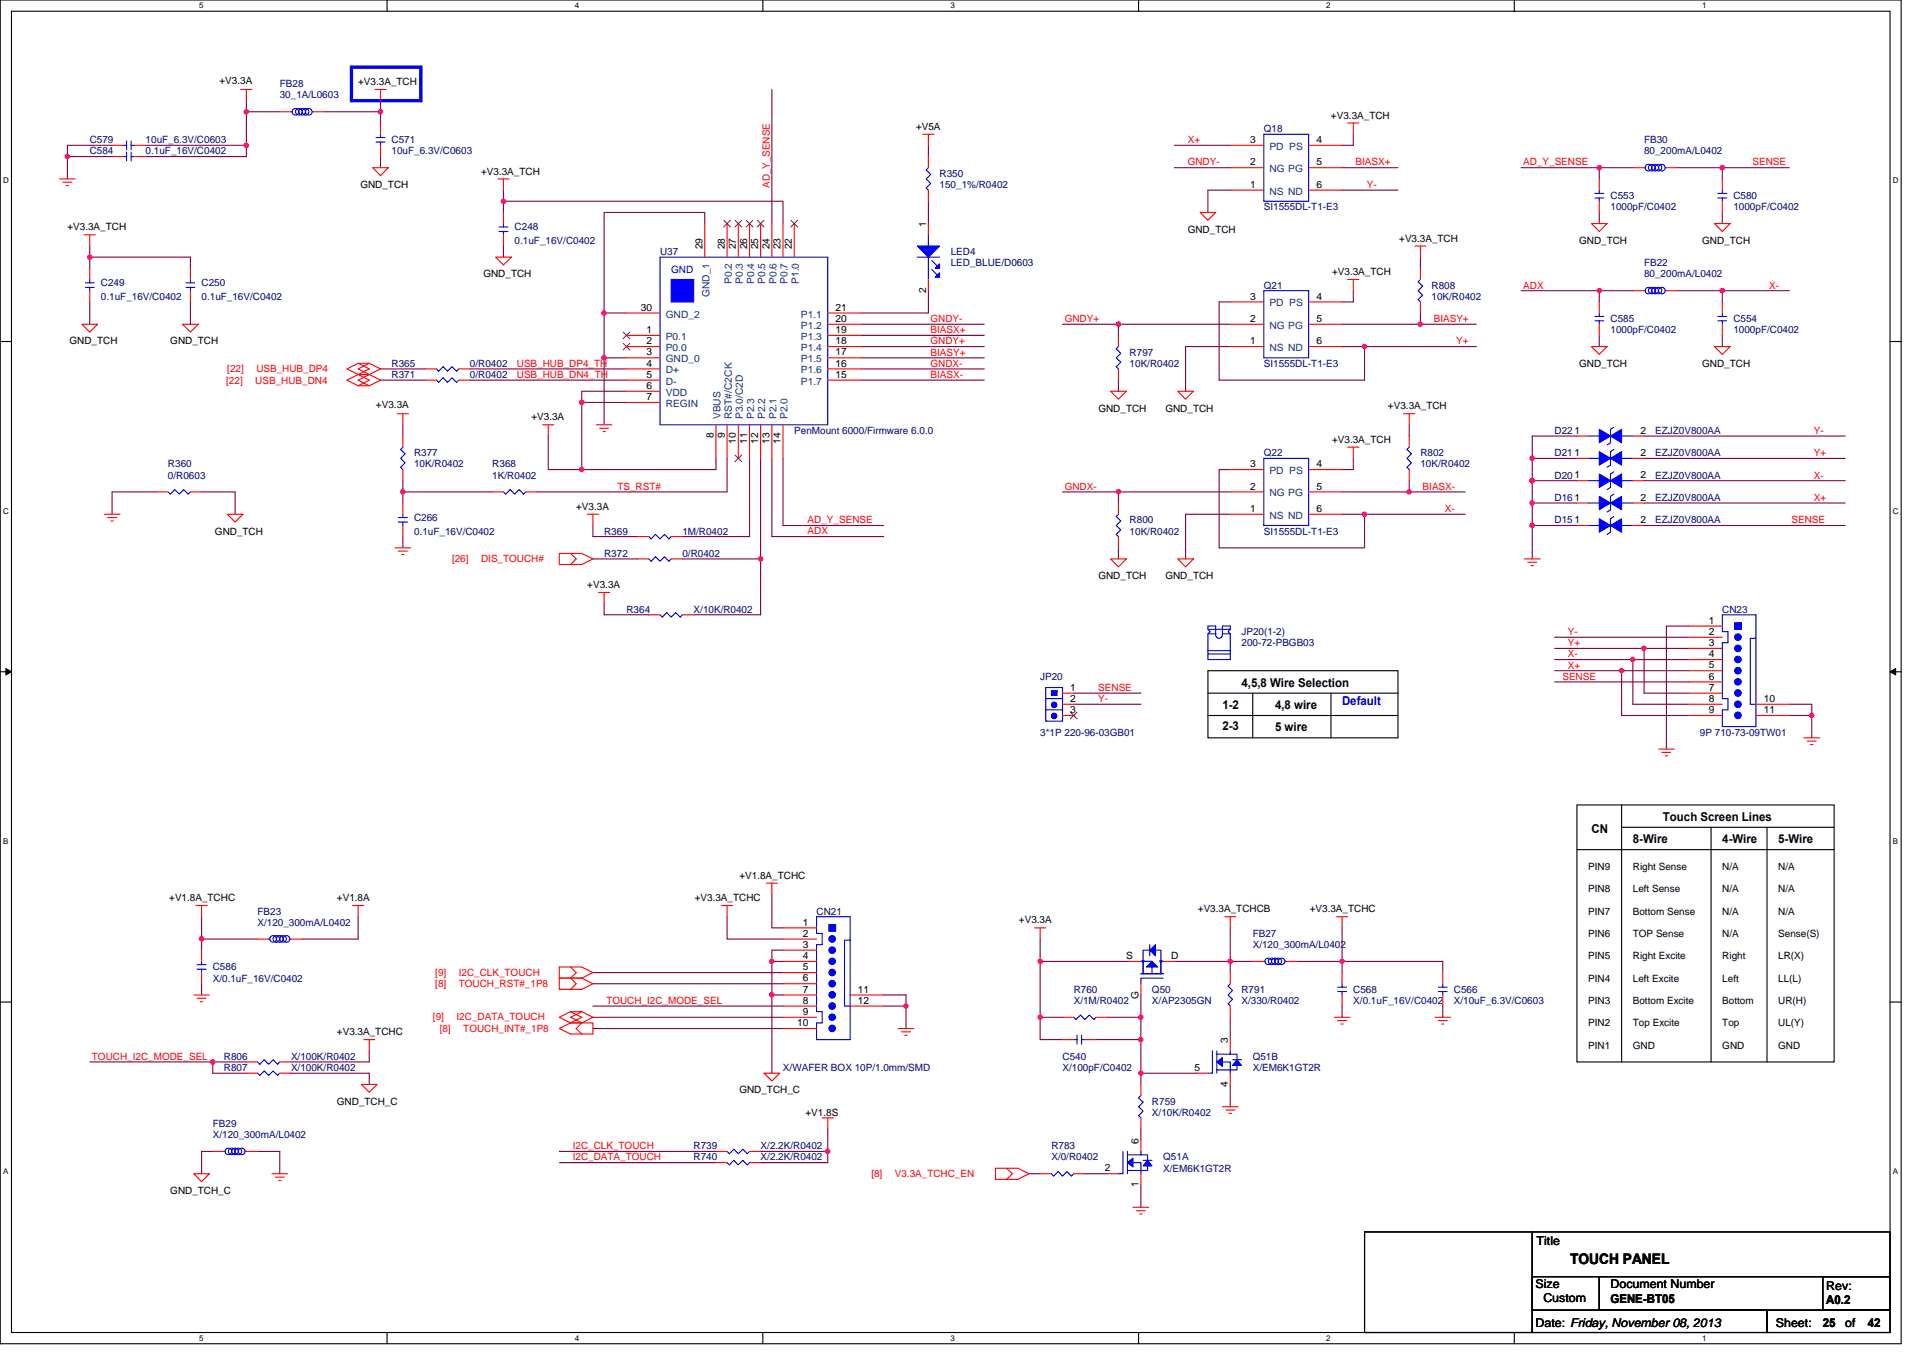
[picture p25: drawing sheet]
<svg xmlns="http://www.w3.org/2000/svg" width="297mm" height="210mm" viewBox="0 0 297 210" stroke-linecap="round" stroke-linejoin="round" font-family="sans-serif">
<defs><g id="words">
<text font-size="2.2" x="242.5" y="195.4">TOUCH PANEL</text>
<g font-size="1.9">
<text x="191.8" y="106.1">4,5,8 Wire Selection</text>
<text x="188.8" y="109.5">1-2</text>
<text x="188.8" y="112.8">2-3</text>
<text x="197" y="109.5">4,8 wire</text>
<text x="197" y="113">5 wire</text>
<text x="245.8" y="128.7">CN</text>
<text x="252.2" y="130.3">8-Wire</text>
<text x="256.9" y="126.8">Touch Screen Lines</text>
<text x="266" y="130.3">4-Wire</text>
<text x="274.7" y="130.3">5-Wire</text>
<text x="237.4" y="192.4">Title</text>
<text x="237.2" y="198.9">Size</text>
<text x="238.4" y="201.2">Custom</text>
<text x="248.8" y="198.9">Document Number</text>
<text x="248.8" y="201.3">GENE-BT05</text>
<text x="282.1" y="199.3">Rev:</text>
<text x="282.1" y="201.4">A0.2</text>
<text x="237.2" y="205">Date: Friday, November 08, 2013</text>
<text x="274.3" y="205">Sheet:</text>
<text x="281.6" y="205.1">25</text>
<text x="285" y="205">of</text>
<text x="288.5" y="205.1">42</text>
</g>
<text font-size="1.9" fill="#00f" x="207.3" y="108.9">Default</text>
<g font-size="1.5">
<text x="33.9" y="13">+V3.3A</text>
<text x="55.3" y="13.1">+V3.3A_TCH</text>
<text x="141.5" y="20.1">+V5A</text>
<text x="193.1" y="22.1">3</text>
<text x="203.3" y="22.1">4</text>
<text x="205.6" y="18.3">+V3.3A_TCH</text>
<text x="55.7" y="29">GND_TCH</text>
<text x="74.3" y="27">+V3.3A_TCH</text>
<text x="193.1" y="29">1</text>
<text x="193.1" y="25.5">2</text>
<text x="203.3" y="25.5">5</text>
<text x="203.3" y="29">6</text>
<text x="10.4" y="35.6">+V3.3A_TCH</text>
<text x="143" y="35.1" transform="rotate(-90 143 35.1)">1</text>
<text x="183.5" y="35.9">GND_TCH</text>
<text x="108.5" y="38.5" transform="rotate(-90 108.5 38.5)">29</text>
<text x="111.9" y="38.5" transform="rotate(-90 111.9 38.5)">28</text>
<text x="113.7" y="38.5" transform="rotate(-90 113.7 38.5)">27</text>
<text x="115.4" y="38.5" transform="rotate(-90 115.4 38.5)">26</text>
<text x="117.1" y="38.5" transform="rotate(-90 117.1 38.5)">25</text>
<text x="118.9" y="38.5" transform="rotate(-90 118.9 38.5)">24</text>
<text x="120.6" y="38.5" transform="rotate(-90 120.6 38.5)">23</text>
<text x="122.3" y="38.5" transform="rotate(-90 122.3 38.5)">22</text>
<text x="216.1" y="37.3">+V3.3A_TCH</text>
<text x="243.9" y="37.7">GND_TCH</text>
<text x="262.9" y="37.7">GND_TCH</text>
<text x="74.7" y="42.9">GND_TCH</text>
<text x="143" y="45.3" transform="rotate(-90 143 45.3)">2</text>
<text x="193.1" y="46.3">3</text>
<text x="203.3" y="46.3">4</text>
<text x="205.8" y="42.5">+V3.3A_TCH</text>
<text x="10.7" y="53.2">GND_TCH</text>
<text x="26.3" y="53.2">GND_TCH</text>
<text x="99" y="48">30</text>
<text x="99.9" y="51.5">1</text>
<text x="99.9" y="53.2">2</text>
<text x="129.1" y="53.2">18</text>
<text x="129.1" y="51.5">19</text>
<text x="129.1" y="49.7">20</text>
<text x="129.1" y="48">21</text>
<text x="193.1" y="53.2">1</text>
<text x="193.1" y="49.7">2</text>
<text x="203.3" y="49.7">5</text>
<text x="203.3" y="53.2">6</text>
<text x="99.9" y="54.9">3</text>
<text x="99.9" y="56.6">4</text>
<text x="99.9" y="58.4">5</text>
<text x="129.1" y="58.4">15</text>
<text x="129.1" y="56.6">16</text>
<text x="129.1" y="54.9">17</text>
<text x="243.9" y="56.7">GND_TCH</text>
<text x="262.9" y="56.7">GND_TCH</text>
<text x="58.1" y="63.1">+V3.3A</text>
<text x="82.1" y="65">+V3.3A</text>
<text x="99.9" y="60.1">6</text>
<text x="99.9" y="61.8">7</text>
<text x="169.7" y="63.6">GND_TCH</text>
<text x="180" y="63.6">GND_TCH</text>
<text x="214.4" y="63.2">+V3.3A_TCH</text>
<text x="110.2" y="67.7" transform="rotate(-90 110.2 67.7)">8</text>
<text x="111.9" y="67.7" transform="rotate(-90 111.9 67.7)">9</text>
<text x="113.7" y="68.6" transform="rotate(-90 113.7 68.6)">10</text>
<text x="115.4" y="68.6" transform="rotate(-90 115.4 68.6)">11</text>
<text x="117.1" y="68.6" transform="rotate(-90 117.1 68.6)">12</text>
<text x="118.9" y="68.6" transform="rotate(-90 118.9 68.6)">13</text>
<text x="120.6" y="68.6" transform="rotate(-90 120.6 68.6)">14</text>
<text x="205.8" y="68.4">+V3.3A_TCH</text>
<text x="243.2" y="70.5">1</text>
<text x="243.2" y="67">1</text>
<text x="253.4" y="70.5">2</text>
<text x="253.4" y="67">2</text>
<text x="193.1" y="75.6">2</text>
<text x="193.1" y="72.2">3</text>
<text x="203.3" y="75.6">5</text>
<text x="203.3" y="72.2">4</text>
<text x="243.2" y="77.4">1</text>
<text x="243.2" y="73.9">1</text>
<text x="253.4" y="77.4">2</text>
<text x="253.4" y="73.9">2</text>
<text x="33.2" y="82.6">GND_TCH</text>
<text x="89" y="78.8">+V3.3A</text>
<text x="193.1" y="79.1">1</text>
<text x="203.3" y="79.1">6</text>
<text x="243.2" y="80.8">1</text>
<text x="253.4" y="80.8">2</text>
<text x="169.7" y="89.5">GND_TCH</text>
<text x="180" y="89.5">GND_TCH</text>
<text x="90.7" y="90.9">+V3.3A</text>
<text x="263.9" y="96.4">1</text>
<text x="263.9" y="98.1">2</text>
<text x="263.9" y="99.8">3</text>
<text x="263.9" y="101.6">4</text>
<text x="165.3" y="106.7">1</text>
<text x="263.9" y="103.3">5</text>
<text x="263.9" y="105">6</text>
<text x="263.9" y="106.7">7</text>
<text x="165.3" y="108.5">2</text>
<text x="165.3" y="110.2">3</text>
<text x="263.9" y="108.5">8</text>
<text x="263.9" y="110.2">9</text>
<text x="272.4" y="108.5">10</text>
<text x="272.4" y="110.2">11</text>
<text x="114.2" y="135.8">+V1.8A_TCHC</text>
<text x="245.3" y="134.4">PIN9</text>
<text x="245.3" y="137.9">PIN8</text>
<text x="252.2" y="134.4">Right Sense</text>
<text x="252.2" y="137.9">Left Sense</text>
<text x="266" y="137.9">N/A</text>
<text x="266" y="134.4">N/A</text>
<text x="274.7" y="134.4">N/A</text>
<text x="274.7" y="137.9">N/A</text>
<text x="26.1" y="139.2">+V1.8A_TCHC</text>
<text x="52" y="139.2">+V1.8A</text>
<text x="107.3" y="139.2">+V3.3A_TCHC</text>
<text x="124" y="143">1</text>
<text x="157.4" y="142.7">+V3.3A</text>
<text x="185" y="141">+V3.3A_TCHCB</text>
<text x="202.3" y="141">+V3.3A_TCHC</text>
<text x="245.3" y="141.3">PIN7</text>
<text x="252.2" y="141.3">Bottom Sense</text>
<text x="266" y="141.3">N/A</text>
<text x="274.7" y="141.3">N/A</text>
<text x="124" y="144.7">2</text>
<text x="124" y="146.5">3</text>
<text x="124" y="148.2">4</text>
<text x="124" y="149.9">5</text>
<text x="174" y="148.2">S</text>
<text x="180.9" y="148.2">D</text>
<text x="245.3" y="144.8">PIN6</text>
<text x="245.3" y="148.2">PIN5</text>
<text x="252.2" y="148.2">Right Excite</text>
<text x="252.2" y="144.8">TOP Sense</text>
<text x="266" y="144.8">N/A</text>
<text x="266" y="148.2">Right</text>
<text x="274.7" y="144.8">Sense(S)</text>
<text x="274.7" y="148.2">LR(X)</text>
<text x="124" y="151.6">6</text>
<text x="124" y="153.4">7</text>
<text x="124" y="155.1">8</text>
<text x="132.5" y="153.4">11</text>
<text x="132.5" y="155.1">12</text>
<text x="175.9" y="154.4" transform="rotate(-90 175.9 154.4)">G</text>
<text x="245.3" y="151.7">PIN4</text>
<text x="245.3" y="155.1">PIN3</text>
<text x="252.2" y="151.7">Left Excite</text>
<text x="252.2" y="155.1">Bottom Excite</text>
<text x="266" y="151.7">Left</text>
<text x="266" y="155.1">Bottom</text>
<text x="274.7" y="151.7">LL(L)</text>
<text x="274.7" y="155.1">UR(H)</text>
<text x="52" y="160">+V3.3A_TCHC</text>
<text x="123.1" y="158.6">10</text>
<text x="124" y="156.8">9</text>
<text x="189.7" y="161.2" transform="rotate(-90 189.7 161.2)">3</text>
<text x="245.3" y="158.6">PIN2</text>
<text x="252.2" y="158.6">Top Excite</text>
<text x="266" y="158.6">Top</text>
<text x="274.7" y="158.6">UL(Y)</text>
<text x="184.5" y="165.5">5</text>
<text x="189.7" y="167.9" transform="rotate(-90 189.7 167.9)">4</text>
<text x="245.3" y="162">PIN1</text>
<text x="252.2" y="162">GND</text>
<text x="266" y="162">GND</text>
<text x="274.7" y="162">GND</text>
<text x="52" y="170.7">GND_TCH_C</text>
<text x="114.2" y="169">GND_TCH_C</text>
<text x="124.4" y="172.4">+V1.8S</text>
<text x="175.9" y="176.7" transform="rotate(-90 175.9 176.7)">6</text>
<text x="26.3" y="184.5">GND_TCH_C</text>
<text x="170.7" y="181">2</text>
<text x="175.9" y="183.5" transform="rotate(-90 175.9 183.5)">1</text>
</g>
<g font-size="1.5" fill="#000080">
<text x="43.2" y="13.5">FB28</text>
<text x="43.2" y="15.2">30_1A/L0603</text>
<text x="13.9" y="23.9">C584</text>
<text x="13.9" y="22.1">C579</text>
<text x="22.5" y="23.9">0.1uF_16V/C0402</text>
<text x="22.5" y="22.1">10uF_6.3V/C0603</text>
<text x="60.5" y="22.1">C571</text>
<text x="60.5" y="23.9">10uF_6.3V/C0603</text>
<text x="195.2" y="20.4">Q18</text>
<text x="254" y="22.1">FB30</text>
<text x="254" y="23.9">80_200mA/L0402</text>
<text x="145.1" y="27.3">R350</text>
<text x="145.1" y="29">150_1%/R0402</text>
<text x="79.5" y="35.6">C248</text>
<text x="195.2" y="32.5">SI1555DL-T1-E3</text>
<text x="248.8" y="30.8">C553</text>
<text x="248.8" y="32.5">1000pF/C0402</text>
<text x="267.8" y="30.8">C580</text>
<text x="267.8" y="32.5">1000pF/C0402</text>
<text x="79.5" y="37.7">0.1uF_16V/C0402</text>
<text x="102" y="39.4">U37</text>
<text x="146.9" y="39.4">LED4</text>
<text x="146.9" y="41.1">LED_BLUE/D0603</text>
<text x="254" y="41.1">FB22</text>
<text x="15.6" y="44.2">C249</text>
<text x="15.6" y="46.3">0.1uF_16V/C0402</text>
<text x="31.1" y="44.2">C250</text>
<text x="31.1" y="46.3">0.1uF_16V/C0402</text>
<text x="195.2" y="44.6">Q21</text>
<text x="221.1" y="44.6">R808</text>
<text x="221.1" y="46.3">10K/R0402</text>
<text x="254" y="42.9">80_200mA/L0402</text>
<text x="248.8" y="49.8">C585</text>
<text x="248.8" y="51.5">1000pF/C0402</text>
<text x="267.8" y="49.8">C554</text>
<text x="267.8" y="51.5">1000pF/C0402</text>
<text x="60.5" y="56.7">R365</text>
<text x="60.5" y="58.4">R371</text>
<text x="72.6" y="56.7">0/R0402</text>
<text x="72.6" y="58.4">0/R0402</text>
<text x="174.5" y="54.9">R797</text>
<text x="174.5" y="56.7">10K/R0402</text>
<text x="195.2" y="56.7">SI1555DL-T1-E3</text>
<text x="64" y="70.5">R377</text>
<text x="122.7" y="67">PenMount 6000/Firmware 6.0.0</text>
<text x="195.2" y="70.5">Q22</text>
<text x="219.4" y="70.5">R802</text>
<text x="240.1" y="70.5">D21</text>
<text x="240.1" y="67">D22</text>
<text x="255.7" y="70.5">EZJZ0V800AA</text>
<text x="255.7" y="67">EZJZ0V800AA</text>
<text x="25.9" y="72.2">R360</text>
<text x="25.9" y="74">0/R0603</text>
<text x="64" y="72.2">10K/R0402</text>
<text x="76" y="72.2">R368</text>
<text x="76" y="74">1K/R0402</text>
<text x="219.4" y="72.2">10K/R0402</text>
<text x="240.1" y="77.4">D16</text>
<text x="240.1" y="74">D20</text>
<text x="255.7" y="77.4">EZJZ0V800AA</text>
<text x="255.7" y="74">EZJZ0V800AA</text>
<text x="64" y="80.5">C266</text>
<text x="64" y="82.6">0.1uF_16V/C0402</text>
<text x="93.3" y="82.6">R369</text>
<text x="105.4" y="82.6">1M/R0402</text>
<text x="174.5" y="80.9">R800</text>
<text x="174.5" y="82.6">10K/R0402</text>
<text x="195.2" y="82.6">SI1555DL-T1-E3</text>
<text x="240.1" y="80.9">D15</text>
<text x="255.7" y="80.9">EZJZ0V800AA</text>
<text x="93.3" y="86">R372</text>
<text x="105.4" y="86">0/R0402</text>
<text x="96.8" y="94.7">R364</text>
<text x="107.1" y="94.7">X/10K/R0402</text>
<text x="266" y="94.7">CN23</text>
<text x="191.8" y="98.1">JP20(1-2)</text>
<text x="191.8" y="99.9">200-72-PBGB03</text>
<text x="160.7" y="105">JP20</text>
<text x="160.7" y="113.7">3*1P 220-96-03GB01</text>
<text x="262.6" y="113.7">9P 710-73-09TW01</text>
<text x="39.8" y="141.3">FB23</text>
<text x="39.8" y="143">X/120_300mA/L0402</text>
<text x="126.1" y="141.3">CN21</text>
<text x="32.9" y="149.9">C586</text>
<text x="193.5" y="144.8">FB27</text>
<text x="193.5" y="146.5">X/120_300mA/L0402</text>
<text x="32.9" y="151.7">X/0.1uF_16V/C0402</text>
<text x="165.9" y="153.4">R760</text>
<text x="165.9" y="155.1">X/1M/R0402</text>
<text x="177.9" y="153.4">Q50</text>
<text x="177.9" y="155.1">X/AP2305GN</text>
<text x="191.8" y="153.4">R791</text>
<text x="191.8" y="155.1">X/330/R0402</text>
<text x="209" y="153.4">C568</text>
<text x="209" y="155.1">X/0.1uF_16V/C0402</text>
<text x="224.6" y="153.4">C566</text>
<text x="224.6" y="155.1">X/10uF_6.3V/C0603</text>
<text x="34.6" y="163.8">R806</text>
<text x="34.6" y="165.5">R807</text>
<text x="45" y="163.8">X/100K/R0402</text>
<text x="45" y="165.5">X/100K/R0402</text>
<text x="120.9" y="165.5">X/WAFER BOX 10P/1.0mm/SMD</text>
<text x="164.1" y="163.8">C540</text>
<text x="164.1" y="165.5">X/100pF/C0402</text>
<text x="193.5" y="163.8">Q51B</text>
<text x="193.5" y="165.5">X/EM6K1GT2R</text>
<text x="177.9" y="170.7">R759</text>
<text x="177.9" y="172.4">X/10K/R0402</text>
<text x="32.9" y="174.1">FB29</text>
<text x="32.9" y="175.9">X/120_300mA/L0402</text>
<text x="107.1" y="177.6">R739</text>
<text x="107.1" y="179.3">R740</text>
<text x="117.5" y="177.6">X/2.2K/R0402</text>
<text x="117.5" y="179.3">X/2.2K/R0402</text>
<text x="162.4" y="177.6">R783</text>
<text x="162.4" y="179.3">X/0/R0402</text>
<text x="179.7" y="179.3">Q51A</text>
<text x="179.7" y="181">X/EM6K1GT2R</text>
</g>
<g font-size="1.5" fill="#f00">
<text x="183.5" y="22.1">X+</text>
<text x="118.9" y="29" transform="rotate(-90 118.9 29)">AD_Y_SENSE</text>
<text x="183.5" y="25.6">GNDY-</text>
<text x="209.4" y="25.6">BIASX+</text>
<text x="211.1" y="29">Y-</text>
<text x="235.3" y="25.6">AD_Y_SENSE</text>
<text x="270.7" y="25.6">SENSE</text>
<text x="235.3" y="44.6">ADX</text>
<text x="273.3" y="44.6">X-</text>
<text x="143.7" y="49.8">GNDY-</text>
<text x="143.7" y="51.5">BIASX+</text>
<text x="143.7" y="53.2">GNDY+</text>
<text x="164.5" y="49.8">GNDY+</text>
<text x="221.5" y="49.8">BIASY+</text>
<text x="224.9" y="53.2">Y+</text>
<text x="34.9" y="59.3">[22]</text>
<text x="35.1" y="57.5">[22]</text>
<text x="39.4" y="59.3">USB_HUB_DN4</text>
<text x="39.6" y="57.5">USB_HUB_DP4</text>
<text x="79.8" y="56.7">USB_HUB_DP4_TH</text>
<text x="79.8" y="58.4">USB_HUB_DN4_TH</text>
<text x="143.7" y="54.9">BIASY+</text>
<text x="143.7" y="56.7">GNDX-</text>
<text x="143.7" y="58.4">BIASX-</text>
<text x="280.2" y="67">Y-</text>
<text x="280.2" y="70.5">Y+</text>
<text x="95.4" y="75.7">TS_RST#</text>
<text x="164.5" y="75.7">GNDX-</text>
<text x="219.7" y="75.7">BIASX-</text>
<text x="280.2" y="73.9">X-</text>
<text x="280.2" y="77.4">X+</text>
<text x="124.8" y="80.9">AD_Y_SENSE</text>
<text x="124.8" y="82.6">ADX</text>
<text x="223.2" y="79.1">X-</text>
<text x="276.7" y="80.9">SENSE</text>
<text x="69.8" y="86.9">[26]</text>
<text x="74.3" y="86.9">DIS_TOUCH#</text>
<text x="242.2" y="98.1">Y-</text>
<text x="242.2" y="99.8">Y+</text>
<text x="242.2" y="101.6">X-</text>
<text x="169.6" y="106.8">SENSE</text>
<text x="241.3" y="105">SENSE</text>
<text x="242.2" y="103.3">X+</text>
<text x="169.6" y="108.5">Y-</text>
<text x="67.2" y="150.8">[9]</text>
<text x="67.2" y="152.5">[8]</text>
<text x="70.9" y="150.8">I2C_CLK_TOUCH</text>
<text x="70.9" y="152.5">TOUCH_RST#_1P8</text>
<text x="93.7" y="155.1">TOUCH_I2C_MODE_SEL</text>
<text x="66.9" y="157.5">[9]</text>
<text x="67.9" y="159.4">[8]</text>
<text x="70.5" y="157.5">I2C_DATA_TOUCH</text>
<text x="71.6" y="159.4">TOUCH_INT#_1P8</text>
<text x="14.2" y="163.7">TOUCH_I2C_MODE_SEL</text>
<text x="88.5" y="177.6">I2C_CLK_TOUCH</text>
<text x="88.5" y="179.3">I2C_DATA_TOUCH</text>
<text x="134.6" y="181.9">[8]</text>
<text x="138.2" y="181.9">V3.3A_TCHC_EN</text>
</g>
<g font-size="1.5" fill="#004080">
<text x="196.1" y="23.2">PD PS</text>
<text x="196.1" y="26.6">NG PG</text>
<text x="196.1" y="30.1">NS ND</text>
<text x="109.6" y="45.9" transform="rotate(-90 109.6 45.9)">GND_1</text>
<text x="113" y="43.9" transform="rotate(-90 113 43.9)">P0.2</text>
<text x="114.8" y="43.9" transform="rotate(-90 114.8 43.9)">P0.3</text>
<text x="116.5" y="43.9" transform="rotate(-90 116.5 43.9)">P0.4</text>
<text x="118.2" y="43.9" transform="rotate(-90 118.2 43.9)">P0.5</text>
<text x="119.9" y="43.9" transform="rotate(-90 119.9 43.9)">P0.6</text>
<text x="121.7" y="43.9" transform="rotate(-90 121.7 43.9)">P0.7</text>
<text x="123.4" y="43.9" transform="rotate(-90 123.4 43.9)">P1.0</text>
<text x="196.1" y="47.3">PD PS</text>
<text x="102.8" y="52.5">P0.1</text>
<text x="102.8" y="49.1">GND_2</text>
<text x="123.7" y="52.5">P1.3</text>
<text x="123.7" y="50.8">P1.2</text>
<text x="123.7" y="49.1">P1.1</text>
<text x="196.1" y="50.8">NG PG</text>
<text x="102.8" y="54.3">P0.0</text>
<text x="102.8" y="56">GND_0</text>
<text x="102.8" y="57.7">D+</text>
<text x="102.8" y="59.4">D-</text>
<text x="123.7" y="59.4">P1.7</text>
<text x="123.7" y="57.7">P1.6</text>
<text x="123.7" y="56">P1.5</text>
<text x="123.7" y="54.3">P1.4</text>
<text x="196.1" y="54.3">NS ND</text>
<text x="102.8" y="61.2">VDD</text>
<text x="102.8" y="62.9">REGIN</text>
<text x="111.3" y="64.8" transform="rotate(-90 111.3 64.8)">VBUS</text>
<text x="113" y="64.8" transform="rotate(-90 113 64.8)">RST#/C2CK</text>
<text x="114.8" y="64.8" transform="rotate(-90 114.8 64.8)">P3.0/C2D</text>
<text x="116.5" y="64.8" transform="rotate(-90 116.5 64.8)">P2.3</text>
<text x="118.2" y="64.8" transform="rotate(-90 118.2 64.8)">P2.2</text>
<text x="119.9" y="64.8" transform="rotate(-90 119.9 64.8)">P2.1</text>
<text x="121.7" y="64.8" transform="rotate(-90 121.7 64.8)">P2.0</text>
<text x="196.1" y="76.7">NG PG</text>
<text x="196.1" y="73.3">PD PS</text>
<text x="196.1" y="80.2">NS ND</text>
</g>
<text font-size="1.5" fill="#00f" x="103.7" y="42.2">GND</text>
<g font-size="1.2">
<text x="30.8" y="1.3">5</text>
<text x="88.8" y="1.3">4</text>
<text x="146.8" y="1.3">3</text>
<text x="204.9" y="1.3">2</text>
<text x="262.9" y="1.3">1</text>
<text x=".5" y="28.3">D</text>
<text x="292.4" y="28.3">D</text>
<text x=".5" y="79.4">C</text>
<text x="292.4" y="79.4">C</text>
<text x=".5" y="130.4">B</text>
<text x="292.4" y="130.4">B</text>
<text x=".5" y="181.4">A</text>
<text x="292.4" y="181.4">A</text>
<text x="30.8" y="207.2">5</text>
<text x="88.8" y="207.2">4</text>
<text x="146.8" y="207.2">3</text>
<text x="204.9" y="207.2">2</text>
<text x="262.9" y="207.2">1</text>
</g>
</g></defs>
<path d="M0 0h293.7v207.6h-293.7zM1.8 1.7h290.1v204.2h-290.1z" fill="none" stroke="#000" stroke-width=".17"/>
<g fill="#fff">
<path d="M30.8 .2h.6v1.4h-.6z"/>
<path d="M30.8 206.1h.6v1.4h-.6z"/>
</g>
<path d="M59.8 0v1.7M59.8 205.9v1.7" fill="none" stroke="#000" stroke-width=".17"/>
<g fill="#fff">
<path d="M88.8 .2h.6v1.4h-.6z"/>
<path d="M88.8 206.1h.6v1.4h-.6z"/>
</g>
<path d="M117.8 0v1.7M117.8 205.9v1.7" fill="none" stroke="#000" stroke-width=".17"/>
<g fill="#fff">
<path d="M146.8 .2h.7v1.4h-.7z"/>
<path d="M146.8 206.1h.7v1.4h-.7z"/>
</g>
<path d="M175.9 0v1.7M175.9 205.9v1.7" fill="none" stroke="#000" stroke-width=".17"/>
<g fill="#fff">
<path d="M204.9 .2h.6v1.4h-.6z"/>
<path d="M204.9 206.1h.6v1.4h-.6z"/>
</g>
<path d="M233.9 0v1.7M233.9 205.9v1.7" fill="none" stroke="#000" stroke-width=".17"/>
<g fill="#fff">
<path d="M262.9 .2h.7v1.4h-.7z"/>
<path d="M262.9 206.1h.7v1.4h-.7z"/>
<path d="M.5 27.2h.8v1.4h-.8z"/>
<path d="M292.4 27.2h.8v1.4h-.8z"/>
<path d="M.5 78.3h.8v1.4h-.8z"/>
<path d="M292.4 78.3h.8v1.4h-.8z"/>
</g>
<path d="M0 52.8h1.8M291.9 52.8h1.8" fill="none" stroke="#000" stroke-width=".17"/>
<g fill="#fff">
<path d="M.5 129.3h.8v1.4h-.8z"/>
<path d="M292.4 129.3h.8v1.4h-.8z"/>
</g>
<path d="M0 103.8h1.8M291.9 103.8h1.8" fill="none" stroke="#000" stroke-width=".17"/>
<path d="M.9 103.3l.9 .5-.9 .5zM291.9 103.8l.9-.5v1z" fill="#000" stroke="#000" stroke-width=".15"/>
<g fill="#fff">
<path d="M.5 180.3h.8v1.4h-.8z"/>
<path d="M292.4 180.3h.8v1.4h-.8z"/>
</g>
<g fill="none" stroke="#000" stroke-width=".17">
<path d="M186.6 103.6h29.3v10.4h-29.3zM186.6 107.1h29.3M186.6 110.6h29.3M193.5 107.1v6.9M205.6 107.1v6.9M243.6 124.4h39.7v39.7h-39.7zM243.6 131.3h39.7M250.5 124.4v39.7M250.5 127.8h32.8M264.3 127.8v36.3M272.9 127.8v36.3M0 154.8h1.8"/>
<path d="M291.9 154.8h1.8M210.8 190.4h25.9v15.5h-25.9zM236.7 197.3h10.3v5.1h-10.3zM236.7 190.4h55.2v6.9h-55.2zM247 197.3h44.9v5.1h-44.9zM281.6 197.3h10.3v5.1h-10.3zM236.7 202.4h36.2v3.5h-36.2zM272.9 202.4h19v3.5h-19z"/>
</g>
<path d="M54.3 10.4h10.7v5.2h-10.7z" fill="none" stroke="#00f" stroke-width=".51"/>
<g fill="none" stroke="#800040" stroke-width=".17">
<path d="M38.1 17.3h5.1M38.1 17.3v5.2M38.1 15.6v1.7M50.1 17.3h8.7M58.8 15.6v1.7M58.8 17.3v1.7M119.2 13.8v20.7M10.4 24.2h6.9M10.4 24.2v3.4M13.9 39.7h15.5v1.8M13.9 39.7v1.8M13.9 38v1.7"/>
<path d="M17.3 22.5h-6.9v1.7M22.5 22.5h15.6v1.7h-15.6M58.8 24.2v1.7M77.8 31.1h43.1v3.4M77.8 31.1v1.7M77.8 38v1.7M77.8 29.4v1.7M108.9 34.5v-1.7h-15.6v15.6M143.4 31.1v3.4M143.4 22.5v1.7M181.4 22.5h8.6M181.4 25.9h8.6"/>
<path d="M190 29.4h-3.4v3.4M207.3 29.4h8.6M207.3 25.9h8.6M209 20.7v1.8h-1.7M219.4 39.7v1.8M234.9 25.9h12.1v1.7M247 32.8v1.7M247 25.9h5.2M259.1 25.9h6.9M266 25.9v1.7M266 32.8v1.7M266 25.9h10.4"/>
<path d="M13.9 46.7v3.4M29.4 46.7v3.4M58.8 57h6.9M58.8 58.7h6.9M72.6 57h24.2M72.6 58.7h24.2M93.3 48.4h3.5M93.3 48.4v6.9M93.3 55.3h3.5M93.3 55.3v10.3M133.1 55.3h18.9M133.1 57h18.9"/>
<path d="M133.1 58.7h18.9M133.1 50.1h18.9M133.1 51.8h18.9M133.1 53.6h18.9M143.4 44.9v3.5h-10.3M164.1 50.1h8.7v1.7M172.8 58.7v1.8M172.8 50.1h17.2M190 46.7h-1.7v12h22.5v-5.1h-3.5M190 53.6h-6.9v6.9M207.3 50.1h12.1M209 44.9v1.8h-1.7"/>
<path d="M210.8 53.6h17.2M219.4 48.4v1.7M219.4 50.1h8.6M234.9 44.9h12.1v1.8M247 51.8v1.8M247 44.9h5.2M259.1 44.9h6.9M266 44.9v1.8M266 51.8v1.8M266 44.9h10.4M24.2 76h-6.9v3.5M31.1 76h5.2v3.5"/>
<path d="M62.2 76h13.8M62.2 74.3v1.7M62.2 76v1.7M62.2 65.6v1.8M84.7 67.4v5.2h5.2M89.9 62.2h6.9M89.9 62.2v10.4M96.8 60.5h-6.9v1.7M110.6 70.8v1.8h-20.7M112.3 70.8v5.2h-29.4M115.8 70.8v12.1h-10.4M117.5 70.8v15.6"/>
<path d="M119.2 70.8v12.1h17.3M120.9 70.8v10.4h15.6M164.1 76h8.7M172.8 76v1.7M172.8 76h17.2M190 79.5h-6.9v6.9M190 72.6h-1.7v12h22.5v-5.1M207.3 76h10.4M207.3 79.5h3.5M209 70.8v1.8h-1.7M210.8 79.5h15.5M217.7 76h8.6"/>
<path d="M217.7 74.3v1.7M217.7 65.6v1.8M236.7 70.8h6.9M236.7 74.3h6.9M236.7 77.7h6.9M236.7 70.8v3.5M236.7 74.3v3.4M236.7 77.7v3.5M243.6 67.4h-6.9v3.4M254 67.4h31M254 70.8h31M254 74.3h31"/>
<path d="M254 77.7h31M62.2 82.9v1.7M91.6 86.4h6.9M91.6 81.2v1.7h6.9M93.3 93.3v1.7h6.9M105.4 86.4h12.1M117.5 86.4v8.6h-10.4M172.8 84.6v1.8M236.7 81.2h6.9M236.7 81.2v5.2M240.1 98.5h20.8M254 81.2h31"/>
<path d="M260.9 96.7h-3.5v19M165.9 108.8h10.3M165.9 107.1h10.3M240.1 100.2h13.9M240.1 101.9h12.1M240.1 103.6h10.4M240.1 105.4h20.8M250.5 103.6v7h10.4M250.5 103.6h10.4M252.2 101.9h8.7M252.2 101.9v6.9h8.7M254 100.2h6.9"/>
<path d="M254 100.2v6.9h6.9M276.4 108.8h3.5v1.8M276.4 110.6h3.5M279.9 110.6v3.4M119.2 138.2v5.2h1.7M31.1 141.6v3.5M31.1 145.1v1.7M31.1 152v1.7M31.1 145.1h8.7M55.3 141.6v3.5h-8.6M91.6 150.3h29.3M91.6 152h29.3"/>
<path d="M91.6 157.2h29.3M91.6 155.4h29.3M91.6 158.9h29.3M112.3 141.6v3.5h8.6M119.2 148.5v5.2h1.7M119.2 148.5h1.7M119.2 153.7v12.1M120.9 146.8h-1.7v1.7M136.5 153.7h3.5v1.7M136.5 155.4h3.5M140 155.4v3.5M160.7 148.5h13.8"/>
<path d="M160.7 148.5v8.7h3.4M160.7 145.1v3.4M160.7 157.2v3.4h3.4M171 157.2h5.2M176.2 157.2v3.4M176.2 153.7v3.5M181.4 148.5h8.6M190 148.5h3.5M190 143.4v5.1M190 148.5v1.8M190 157.2v3.4M200.4 148.5h6.9"/>
<path d="M207.3 143.4v5.1M207.3 148.5h15.6v1.8M207.3 155.4v1.8M207.3 148.5v1.8M222.9 155.4v1.8M13.9 164.1h19M32.9 164.1h5.2M32.9 177.9h-1.8v3.5M32.9 164.1v1.7h5.2M39.8 177.9h3.4v3.5M45 165.8h12v1.8M57 162.4v1.7h-12"/>
<path d="M86.4 177.9h24.2M86.4 179.6h24.2M117.5 177.9h10.4M127.9 177.9v1.7h-10.4M127.9 174.5v3.4M169.3 160.6h6.9M176.2 174.5v1.7M176.2 165.8v1.8M176.2 165.8h8.7M176.2 160.6v5.2M190 167.6v3.4M159 181.4h1.7"/>
<path d="M167.6 181.4h3.4M176.2 183.1v3.4"/>
</g>
<g fill="#f0f" stroke="#f0f" stroke-width=".17">
<circle cx="38" cy="17.3" r=".34"/>
<circle cx="58.8" cy="17.3" r=".34"/>
<circle cx="93.3" cy="55.3" r=".34"/>
<circle cx="93.3" cy="48.4" r=".34"/>
<circle cx="62.2" cy="76" r=".34"/>
<circle cx="219.4" cy="50.1" r=".34"/>
<circle cx="210.8" cy="53.5" r=".33"/>
<circle cx="217.7" cy="76" r=".34"/>
<circle cx="172.8" cy="50.1" r=".34"/>
<circle cx="172.8" cy="76" r=".34"/>
<circle cx="89.9" cy="62.2" r=".33"/>
<circle cx="89.8" cy="72.5" r=".34"/>
<circle cx="210.8" cy="79.4" r=".33"/>
<circle cx="38" cy="22.5" r=".34"/>
<circle cx="10.4" cy="24.2" r=".34"/>
<circle cx="77.8" cy="31.1" r=".34"/>
<circle cx="252.2" cy="101.9" r=".34"/>
<circle cx="250.5" cy="103.6" r=".34"/>
<circle cx="253.9" cy="100.2" r=".34"/>
<circle cx="236.7" cy="74.3" r=".34"/>
<circle cx="236.7" cy="70.8" r=".33"/>
<circle cx="236.7" cy="77.7" r=".34"/>
<circle cx="117.5" cy="86.4" r=".34"/>
<circle cx="236.7" cy="81.2" r=".34"/>
<circle cx="279.8" cy="110.5" r=".34"/>
<circle cx="13.9" cy="39.7" r=".34"/>
<circle cx="266" cy="25.9" r=".34"/>
<circle cx="266" cy="44.9" r=".33"/>
<circle cx="247" cy="25.9" r=".34"/>
<circle cx="247" cy="44.9" r=".33"/>
<circle cx="31.1" cy="145.1" r=".34"/>
<circle cx="119.2" cy="148.5" r=".33"/>
<circle cx="32.8" cy="164.1" r=".34"/>
<circle cx="127.8" cy="177.9" r=".34"/>
<circle cx="207.3" cy="148.5" r=".33"/>
<circle cx="190" cy="148.5" r=".33"/>
<circle cx="176.2" cy="157.2" r=".33"/>
<circle cx="160.7" cy="157.2" r=".33"/>
<circle cx="160.7" cy="148.5" r=".33"/>
<circle cx="176.2" cy="165.8" r=".33"/>
<circle cx="176.2" cy="160.6" r=".34"/>
<circle cx="139.9" cy="155.4" r=".34"/>
<circle cx="119.2" cy="153.7" r=".34"/>
</g>
<g fill="none" stroke="#f00" stroke-width=".17">
<path d="M37.2 13.8h1.7M38.1 13.8v1.8M43.2 17.3h1.8M48.4 17.3h1.7M57.9 13.8h1.7M58.8 13.8v1.8M58.8 19v1.7M208.2 19h1.7M209 19v1.7M9.2 27.6h2.4M9.7 28.2h1.4M10.2 28.7h.4"/>
<path d="M13 36.3h1.7M13.9 36.3v1.7M17.3 24.2h1.7M17.3 22.5h1.7M20.8 24.2h1.7M20.8 22.5h1.7M57.6 25.9h2.4l-1.2 1.2zM58.8 22.5v1.7M76.6 39.7h2.4l-1.2 1.2zM76.9 27.6h1.7M77.8 27.6v1.8M77.8 36.3v1.7"/>
<path d="M77.8 32.8v1.7M108.9 34.5v5.2M112.3 34.5v5.2M114 34.5v5.2M115.8 34.5v5.2M117.5 34.5v5.2M119.2 34.5v5.2M120.9 34.5v5.2M122.7 34.5v5.2M142.5 20.7h1.8M143.4 20.7v1.8M143.4 34.5v1.8"/>
<path d="M143.4 29.4v1.7M143.4 24.2v1.7M185.4 32.8h2.4l-1.2 1.2zM190 29.4h5.2M190 25.9h5.2M190 22.5h5.2M202.1 22.5h5.2M202.1 25.9h5.2M202.1 29.4h5.2M218.5 38h1.8M219.4 38v1.7M245.8 34.5h2.4l-1.2 1.3z"/>
<path d="M247 31.1v1.7M247 27.6v1.8M252.2 25.9h1.8M257.4 25.9h1.7M264.8 34.5h2.4l-1.2 1.3zM266 31.1v1.7M266 27.6v1.8M12.7 50.1h2.4l-1.2 1.2zM13.9 44.9v1.8M13.9 41.5v1.7M28.2 50.1h2.4l-1.2 1.2zM29.4 44.9v1.8"/>
<path d="M29.4 41.5v1.7M55.3 56.1l1.7 .9-1.7 .9M55.3 57.9l1.7 .8-1.7 .9M57 56.1l1.8 .9-1.8 .9h-1.7M57 56.1l-1.7 .9 1.7 .9M57 57.9l1.8 .8-1.8 .9h-1.7M57 57.9l-1.7 .8 1.7 .9M57 56.1h-1.7l-1.7 .9 1.7 .9M57 57.9h-1.7l-1.7 .8 1.7 .9M65.7 57h1.7M65.7 58.7h1.7M70.9 57h1.7"/>
<path d="M70.9 58.7h1.7M96.8 51.8h5.2M96.8 53.6h5.2M96.8 55.3h5.2M96.8 57h5.2M96.8 58.7h5.2M96.8 48.4h5.2M127.9 58.7h5.2M127.9 57h5.2M127.9 55.3h5.2M127.9 53.6h5.2M127.9 51.8h5.2"/>
<path d="M127.9 50.1h5.2M127.9 48.4h5.2M143.4 43.2v1.7M172.8 57v1.7M172.8 51.8v1.8M190 53.6h5.2M190 50.1h5.2M190 46.7h5.2M202.1 46.7h5.2M202.1 50.1h5.2M202.1 53.6h5.2M208.2 43.2h1.7"/>
<path d="M209 43.2v1.7M219.4 46.7v1.7M219.4 41.5v1.7M245.8 53.6h2.4l-1.2 1.2zM247 50.1v1.7M247 46.7v1.7M252.2 44.9h1.8M257.4 44.9h1.7M264.8 53.6h2.4l-1.2 1.2zM266 50.1v1.7M266 46.7v1.7M16.1 79.5h2.4"/>
<path d="M16.6 80h1.4M24.2 76h1.7M29.4 76h1.7M35.1 79.5h2.4l-1.2 1.2zM61.4 63.9h1.7M62.2 63.9v1.7M62.2 77.7v1.8M62.2 72.6v1.7M62.2 67.4v1.7M76 76h1.8M81.2 76h1.7M83.8 65.6h1.8"/>
<path d="M84.7 65.6v1.8M90.7 79.5h1.8M91.6 79.5v1.7M92.1 65.6h2.4M92.6 66.2h1.4M93.2 66.7h.3M96.8 60.5h5.2M96.8 62.2h5.2M110.6 65.6v5.2M112.3 65.6v5.2M114 65.6v5.2M115.8 65.6v5.2"/>
<path d="M117.5 65.6v5.2M119.2 65.6v5.2M120.9 65.6v5.2M171.6 60.5h2.4l-1.2 1.2zM172.8 77.7v1.8M181.9 60.5h2.4l-1.2 1.2zM190 79.5h5.2M190 76h5.2M190 72.6h5.2M202.1 72.6h5.2M202.1 76h5.2M202.1 79.5h5.2"/>
<path d="M208.2 69.1h1.7M209 69.1v1.7M216.8 63.9h1.7M217.7 63.9v1.7M217.7 72.6v1.7M217.7 67.4v1.7M243.6 70.8h1.7M243.6 67.4h1.7M243.6 77.7h1.7M243.6 74.3h1.7M252.2 70.8h1.8M252.2 67.4h1.8"/>
<path d="M252.2 77.7h1.8M252.2 74.3h1.8M17.1 80.5h.4M61 84.6h2.4M61.5 85.2h1.4M62.1 85.7h.3M62.2 81.2v1.7M86.4 85.5h3.5l1.7 .9-1.7 .8h-3.5zM88.1 85.5l.9 .9-.9 .8M92.5 91.5h1.7M93.3 91.5v1.8M98.5 86.4h1.7"/>
<path d="M98.5 82.9h1.7M100.2 95h1.8M103.7 86.4h1.7M103.7 82.9h1.7M105.4 95h1.7M171.6 86.4h2.4l-1.2 1.2zM172.8 82.9v1.7M181.9 86.4h2.4l-1.2 1.2zM235.5 86.4h2.4M236 86.9h1.4M236.5 87.4h.4M243.6 81.2h1.7"/>
<path d="M252.2 81.2h1.8M260.9 96.7h5.1M260.9 98.5h5.1M164.1 107.1h1.8M164.1 108.8h1.8M164.1 110.6h1.8M256.2 115.7h2.4M256.7 116.2h1.4M257.2 116.8h.4M260.9 100.2h5.1M260.9 101.9h5.1M260.9 103.6h5.1"/>
<path d="M260.9 105.4h5.1M260.9 107.1h5.1M260.9 108.8h5.1M260.9 110.6h5.1M271.2 108.8h5.2M271.2 110.6h5.2M278.6 114h2.5M279.2 114.5h1.3M279.7 115h.3M30.3 139.9h1.7M31.1 139.9v1.7M54.5 139.9h1.7"/>
<path d="M55.3 139.9v1.7M111.5 139.9h1.7M112.3 139.9v1.7M118.4 136.5h1.7M119.2 136.5v1.7M29.9 153.7h2.4M30.5 154.2h1.3M31 154.8h.3M31.1 150.3v1.7M31.1 146.8v1.7M39.8 145.1h1.7M45 145.1h1.7"/>
<path d="M86.4 158.9l1.7-.8h3.5v1.7h-3.5zM86.4 151.1h3.5M86.4 151.1v-1.7h3.5l1.7 .9-1.7 .8M88.1 149.4l.9 .9-.9 .8 .9 .9-.9 .9M88.1 156.3l1.8 .9-1.8 .9M89.9 151.1l1.7 .9-1.7 .9h-3.5v-1.8M89.9 156.3h-1.8l-1.7 .9 1.7 .9M89.9 156.3l1.7 .9-1.7 .9h-1.8M89.9 156.3l-1.8 .9 1.8 .9-.9 .8 .9 .9M120.9 143.4h5.2M120.9 145.1h5.2M120.9 146.8h5.2"/>
<path d="M120.9 148.5h5.2M120.9 150.3h5.2M120.9 152h5.2M120.9 153.7h5.2M120.9 155.4h5.2M120.9 157.2h5.2M120.9 158.9h5.2M131.3 153.7h5.2M131.3 155.4h5.2M138.7 158.9h2.5M139.3 159.4h1.3M139.8 160h.3"/>
<path d="M159.8 143.4h1.7M160.7 143.4v1.7M164.1 157.2h1.8M169.3 157.2h1.7M174.5 148.5h1.7M176.2 152v1.7M179.7 148.5h1.7M189.2 141.6h1.7M190 141.6v1.8M190 155.4v1.8M190 150.3v1.7M193.5 148.5h1.7"/>
<path d="M198.7 148.5h1.7M206.1 157.2h2.4M206.5 141.6h1.7M206.6 157.7h1.4M207.1 158.2h.4M207.3 141.6v1.8M207.3 153.7v1.7M207.3 150.3v1.7M221.7 157.2h2.4M222.2 157.7h1.3M222.7 158.2h.3M222.9 153.7v1.7"/>
<path d="M222.9 150.3v1.7M32.9 177.9h1.7M38.1 177.9h1.7M38.1 164.1h1.7M38.1 165.8h1.7M43.2 164.1h1.8M43.2 165.8h1.8M55.8 167.6h2.4l-1.2 1.2zM56.2 160.6h1.7M57 160.6v1.8M110.6 177.9h1.7M110.6 179.6h1.7"/>
<path d="M115.8 177.9h1.7M115.8 179.6h1.7M118 165.8h2.4l-1.2 1.2zM127 172.7h1.7M127.9 172.7v1.8M164.1 160.6h1.8M167.6 160.6h1.7M176.2 172.7v1.8M176.2 167.6v1.7M176.2 176.2v1.7M184.9 165.8h1.7M188.8 171h2.5"/>
<path d="M189.4 171.5h1.3M189.9 172h.3M190 160.6v1.8M190 165.8v1.8M29.9 181.4h2.4l-1.2 1.2zM42 181.4h2.4M42.5 181.9h1.4M43 182.4h.4M153.8 180.5h3.4l1.8 .9-1.8 .8h-3.4zM155.5 180.5l.9 .9-.9 .8M160.7 181.4h1.7M165.9 181.4h1.7"/>
<path d="M171 181.4h1.8M175 186.5h2.4M175.5 187.1h1.4M176 187.6h.4M176.2 181.4v1.7"/>
</g>
<g fill="none" stroke="#00f" stroke-width=".17">
<path d="M45 17.3h.1M48.2 17.3h.2M19 24.2h.6M19 22.5h.6M19.6 23.5v1.4M19.6 21.8v1.4M20.3 23.5v1.4M20.3 24.2h.5M20.3 21.8v1.4M20.3 22.5h.5M58.1 21.3h1.4M58.1 21.9h1.4"/>
<path d="M58.8 20.7v.6M58.8 21.9v.6M77.1 35.1h1.4M77.1 35.8h1.4M77.8 34.5v.6M77.8 35.8v.5M102 39.7h25.9v25.9h-25.9zM141.7 39.7h3.4M143.4 36.3v1.7M143.4 39.7v3.5M143.4 25.9l-.3 .4 .7 .6-.7 .7 .7 .7-.7 .7 .3 .4M195.2 20.7h6.9v10.4h-6.9z"/>
<path d="M246.4 29.9h1.3M246.4 30.6h1.3M247 29.4v.5M247 30.6v.5M254 25.9h.1M257.2 25.9h.2M265.3 29.9h1.4M265.3 30.6h1.4M266 29.4v.5M266 30.6v.5M13.2 43.7h1.4M13.2 44.4h1.4"/>
<path d="M13.9 43.2v.5M13.9 44.4v.5M28.7 43.7h1.4M28.7 44.4h1.4M29.4 43.2v.5M29.4 44.4v.5M70.9 57l-.4 .4-.7-.7-.7 .7-.7-.7-.6 .7-.4-.4M70.9 58.7l-.4 .4-.7-.7-.7 .7-.7-.7-.6 .7-.4-.4M143.9 40.3l.9 .8M143.9 41.6l.9 .9M172.8 53.6l-.4 .3 .7 .7-.7 .7 .7 .7-.7 .7 .4 .3M195.2 44.9h6.9v10.4h-6.9z"/>
<path d="M219.4 43.2l-.3 .3 .6 .7-.6 .7 .6 .7-.6 .7 .3 .4M246.4 48.9h1.3M246.4 49.6h1.3M247 48.4v.5M247 49.6v.5M254 44.9h.1M257.2 44.9h.2M265.3 48.9h1.4M265.3 49.6h1.4M266 48.4v.5M266 49.6v.5M29.4 76l-.3 .3-.7-.7-.7 .7-.7-.7-.7 .7-.4-.3"/>
<path d="M61.5 80h1.4M62.2 69.1l-.3 .3 .7 .7-.7 .7 .7 .7-.7 .7 .3 .4M62.2 79.5v.5M81.2 76l-.3 .3-.7-.7-.7 .7-.7-.7-.7 .7-.3-.3M172.8 79.5l-.4 .3 .7 .7-.7 .7 .7 .7-.7 .7 .4 .3M195.2 70.8h6.9v10.4h-6.9zM217.7 69.1l-.4 .3 .7 .7-.7 .7 .7 .7-.7 .7 .4 .4M245.3 70.8h1.7M245.3 67.4h1.7M245.3 77.7h1.7M245.3 74.3h1.7M249.3 69.4l-.5 .4v2.1l-.6 .3"/>
<path d="M249.3 66l-.5 .3v2.1l-.6 .3M249.3 79.8l-.5 .4v2l-.6 .4M249.3 76.3l-.5 .4v2.1l-.6 .3M249.3 72.9l-.5 .3v2.1l-.6 .3M250.5 70.8h1.7M250.5 67.4h1.7M250.5 77.7h1.7M250.5 74.3h1.7M61.5 80.7h1.4M62.2 80.7v.5M102 95l.3 .4 .7-.7 .7 .7 .7-.7 .7 .7 .3-.4M103.7 86.4l-.4 .3-.7-.7-.6 .7-.7-.7-.7 .7-.4-.3"/>
<path d="M103.7 82.9l-.4 .4-.7-.7-.6 .7-.7-.7-.7 .7-.4-.4M186.6 97.2h3.4M186.6 97.9h1.2M187.8 98.1v-1.4h-1.2v.5l.3 .4-.3 .3v4h3.4v-4l-.3-.3 .3-.4v-.5h-1.2v1.4M187.8 98.1a.51 .51 0 0 0 .5 .5 .51 .51 0 0 0 .5-.5M188.8 97.9h1.2M245.3 81.2h1.7M250.5 81.2h1.7M266 95h5.2v17.3h-5.2v-2.6h.9v-1.8h-.9v-8.6h.9v-1.7h-.9zM271.2 98.6h-.8v10.2h.8M161.5 106.2h2.6v5.2h-2.6zM161.5 107.9h2.6"/>
<path d="M161.5 109.7h2.6M186.6 100.5h3.4M186.6 101h3.4M30.5 149.1h1.3M30.5 149.8h1.3M31.1 148.5v.6M31.1 149.8v.5M41.5 145.1h.2M44.8 145.1h.2M126.1 141.6h5.2v19h-5.2v-2.5h.9v-1.8h-.9v-10.3h.9v-1.8h-.9zM131.3 145.3h-.9v10.1h.9M165.9 157.2l.3 .3 .7-.7 .7 .7 .7-.7 .7 .7 .3-.3"/>
<path d="M166.4 160v1.3M167.1 160v1.3M176.2 148.5h1.7M176.2 150.5h3.5M176.6 148.7v1.6M177.6 146.8h-1v3.7M177.6 146v1.7M177.9 149.4v1.1M178.5 146.8h.8v1.7M179.3 150.3v-1.8h.4h-.4v2M179.7 151.1h-3.5v.9M190 152l-.3 .4 .7 .6-.7 .7 .7 .7-.7 .7 .3 .3"/>
<path d="M195.2 148.5h.2M198.5 148.5h.2M206.6 152.5h1.4M206.6 153.2h1.4M207.3 152v.5M207.3 153.2v.5M222.2 152.5h1.3M222.2 153.2h1.3M222.9 152v.5M222.9 153.2v.5M34.6 177.9h.2M37.9 177.9h.2"/>
<path d="M39.8 164.1l.3 .3 .7-.7 .7 .7 .7-.7 .7 .7 .3-.3M39.8 165.8l.3 .4 .7-.7 .7 .7 .7-.7 .7 .7 .3-.4M112.3 177.9l.4 .4 .6-.7 .7 .7 .7-.7 .7 .7 .4-.4M112.3 179.6l.4 .4 .6-.7 .7 .7 .7-.7 .7 .7 .4-.4M165.9 160.6h.5M167.1 160.6h.5M173.5 177.9v3.5h-.7M174.2 177.9v3.5M174.2 178.4h2M175 179.6h1.2v1.8M176.2 169.3l-.3 .3 .7 .7-.7 .7 .7 .7-.7 .7 .3 .3M176.2 177.9v.5"/>
<path d="M176.2 178.4h1.1v.9M176.6 179.3h1.3M187.3 162.4v3.4h-.7M188 162.4v3.4M188 162.9h2M188.8 164.1h1.2v1.7M190 162.4v.5M190 162.9h1.1v.8M190.4 163.7h1.4M191.1 164.6v.7h-3.1M165.9 181.4l-.4 .3-.7-.7-.7 .7-.7-.7-.7 .7-.3-.3M177.3 180.1v.7h-3.1"/>
<circle cx="45.6" cy="17.3" r=".51"/>
<circle cx="46.2" cy="17.3" r=".51"/>
<circle cx="46.7" cy="17.3" r=".51"/>
<circle cx="47.2" cy="17.3" r=".51"/>
<circle cx="47.7" cy="17.3" r=".51"/>
<circle cx="254.6" cy="25.9" r=".51"/>
<circle cx="255.1" cy="25.9" r=".51"/>
<circle cx="255.7" cy="25.9" r=".51"/>
<circle cx="256.2" cy="25.9" r=".51"/>
<circle cx="256.7" cy="25.9" r=".51"/>
<circle cx="254.6" cy="44.9" r=".51"/>
<circle cx="255.1" cy="44.9" r=".51"/>
<circle cx="255.7" cy="44.9" r=".51"/>
<circle cx="256.2" cy="44.9" r=".51"/>
<circle cx="256.7" cy="44.9" r=".51"/>
<circle cx="42.2" cy="145.1" r=".51"/>
<circle cx="42.7" cy="145.1" r=".51"/>
<circle cx="43.2" cy="145.1" r=".51"/>
<circle cx="43.7" cy="145.1" r=".51"/>
<circle cx="44.3" cy="145.1" r=".51"/>
<circle cx="195.9" cy="148.5" r=".51"/>
<circle cx="196.4" cy="148.5" r=".51"/>
<circle cx="196.9" cy="148.5" r=".51"/>
<circle cx="197.5" cy="148.5" r=".51"/>
<circle cx="198" cy="148.5" r=".51"/>
<circle cx="35.3" cy="177.9" r=".51"/>
<circle cx="35.8" cy="177.9" r=".51"/>
<circle cx="36.3" cy="177.9" r=".51"/>
<circle cx="36.8" cy="177.9" r=".51"/>
<circle cx="37.3" cy="177.9" r=".51"/>
</g>
<g fill="#00f" stroke="#00f" stroke-width=".17">
<path d="M247 69.8l1.8 1-1.8 1.1z" fill-rule="evenodd"/>
<path d="M248.8 70.8l1.7-1v2.1z" fill-rule="evenodd"/>
<path d="M247 66.3l1.8 1.1-1.8 1z" fill-rule="evenodd"/>
<path d="M248.8 67.4l1.7-1.1v2.1z" fill-rule="evenodd"/>
<path d="M188 164.1l.8-.7v1.4z" fill-rule="evenodd"/>
<path d="M191.1 163.7l.7 .9h-1.4z" fill-rule="evenodd"/>
<path d="M141.7 38h3.4l-1.7 1.7z" fill-rule="evenodd"/>
<path d="M145.1 40.8v.7h-.7z" fill-rule="evenodd"/>
<path d="M144.4 42.8l.7-.7v.7z" fill-rule="evenodd"/>
<path d="M177.1 149.4l.8-.9 .9 .9z" fill-rule="evenodd"/>
<path d="M177.6 146.8l.9-.8v1.7z" fill-rule="evenodd"/>
<path d="M179.2 148.4h.2v.2h-.2z" fill-rule="evenodd"/>
<path d="M176.4 148.4h.3v.2h-.3z" fill-rule="evenodd"/>
<path d="M128 142.9v1h1.1v-1z" fill-rule="evenodd"/>
<path d="M247 80.2l1.8 1-1.8 1z" fill-rule="evenodd"/>
<path d="M248.8 81.2l1.7-1v2z" fill-rule="evenodd"/>
<path d="M247 76.7l1.8 1-1.8 1.1z" fill-rule="evenodd"/>
<path d="M248.8 77.7l1.7-1v2.1z" fill-rule="evenodd"/>
<path d="M162.4 106.7v.7h.9v-.7z" fill-rule="evenodd"/>
<path d="M267.9 96.2v1h1.1v-1z" fill-rule="evenodd"/>
<path d="M103.7 43.2v3.5h3.4v-3.5z" fill-rule="evenodd"/>
<path d="M247 73.2l1.8 1.1-1.8 1z" fill-rule="evenodd"/>
<path d="M248.8 74.3l1.7-1.1v2.1z" fill-rule="evenodd"/>
<path d="M174.2 179.6l.8-.7v1.4z" fill-rule="evenodd"/>
<path d="M177.3 179.3l.6 .8h-1.3z" fill-rule="evenodd"/>
<circle cx="128.5" cy="145.1" r=".51"/>
<circle cx="128.5" cy="146.8" r=".51"/>
<circle cx="128.5" cy="148.5" r=".51"/>
<circle cx="128.5" cy="150.3" r=".51"/>
<circle cx="128.5" cy="152" r=".51"/>
<circle cx="128.5" cy="153.7" r=".51"/>
<circle cx="128.5" cy="155.4" r=".51"/>
<circle cx="128.5" cy="157.2" r=".51"/>
<circle cx="128.5" cy="158.9" r=".51"/>
<circle cx="162.8" cy="108.9" r=".43"/>
<circle cx="162.8" cy="110.6" r=".43"/>
<circle cx="268.5" cy="98.4" r=".51"/>
<circle cx="268.5" cy="100.2" r=".51"/>
<circle cx="268.5" cy="101.9" r=".51"/>
<circle cx="268.5" cy="103.6" r=".51"/>
<circle cx="268.5" cy="105.4" r=".51"/>
<circle cx="268.5" cy="107.1" r=".51"/>
<circle cx="268.5" cy="108.8" r=".51"/>
<circle cx="268.5" cy="110.5" r=".51"/>
</g>
<g fill="none" stroke="#804000" stroke-width=".15">
<path d="M111.8 34l1 1.1M112.8 34l-1 1.1M113.5 34l1.1 1.1M114.6 34l-1.1 1.1M115.3 34l1 1.1M116.3 34l-1.1 1.1M117 34l1 1.1M118 34l-1 1.1M122.2 34l1 1.1M123.2 34l-1.1 1.1M96.3 51.3l1 1M96.3 53l1 1.1"/>
<path d="M97.3 51.3l-1.1 1M97.3 53l-1.1 1.1M113.5 70.3l1.1 1.1M114.6 70.3l-1.1 1.1M165.4 110l1 1.1M166.4 110l-1.1 1.1"/>
</g>
<use href="#words"/>
</svg>
